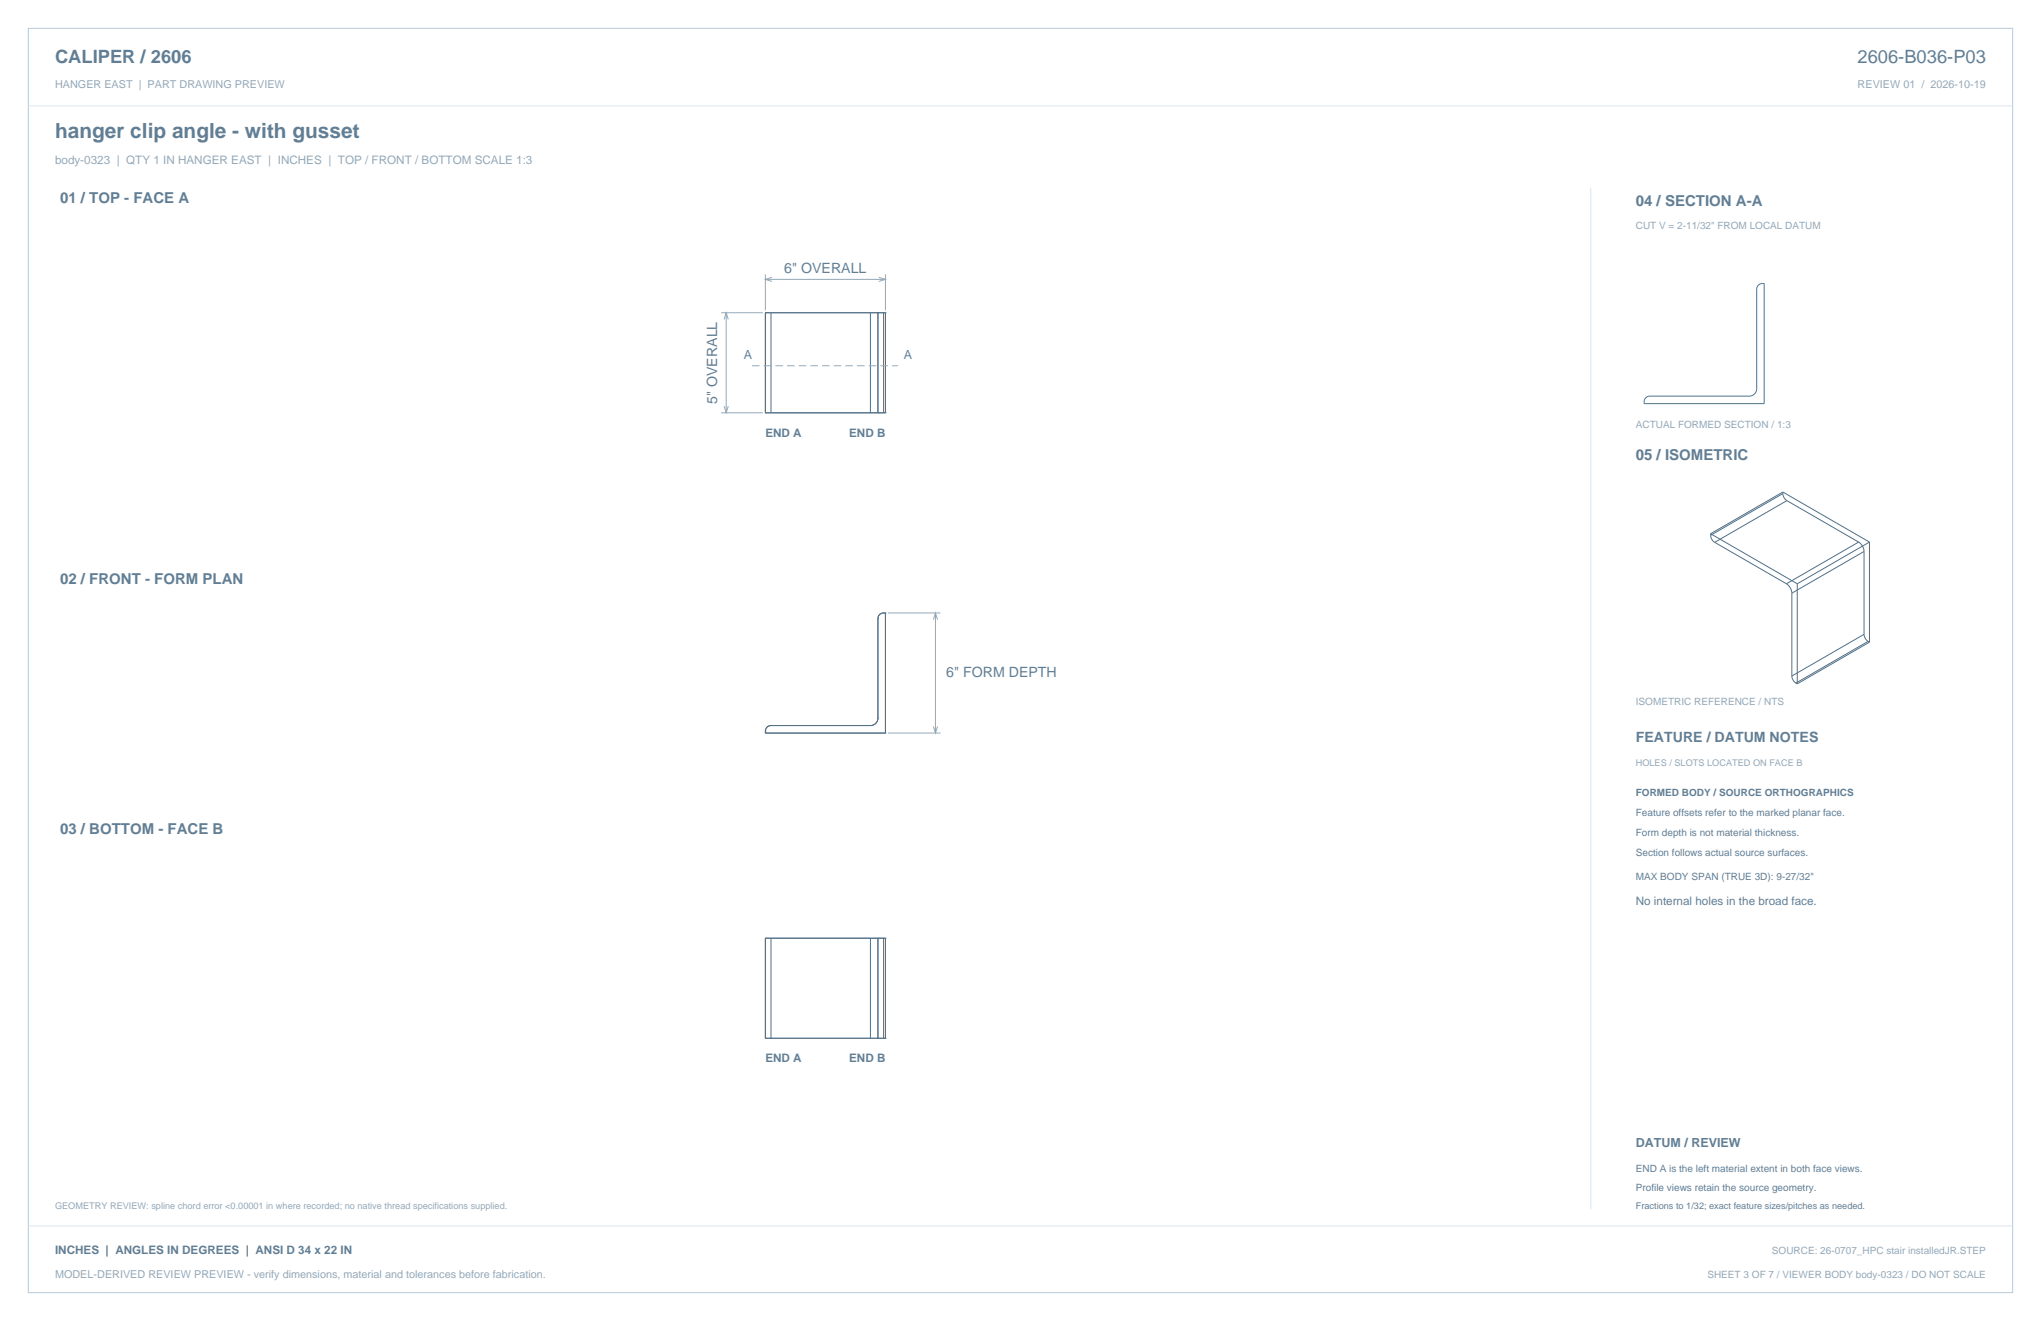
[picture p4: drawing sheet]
<svg xmlns="http://www.w3.org/2000/svg" width="864mm" height="559mm" viewBox="0 0 864 559" stroke-linecap="round" stroke-linejoin="round" font-family="sans-serif">
<defs><g id="words">
<text font-size="8.8" fill="#617e94" x="23.3" y="58.2">hanger clip angle - with gusset</text>
<g font-size="7.8" fill="#617e94">
<text x="23.3" y="26.8">CALIPER / 2606</text>
<text x="786" y="26.8">2606-B036-P03</text>
</g>
<g font-size="6.3" fill="#617e94">
<text x="25.4" y="86.1">01 / TOP - FACE A</text>
<text x="692.1" y="87.1">04 / SECTION A-A</text>
<text x="692.1" y="194.4">05 / ISOMETRIC</text>
<text x="25.4" y="246.9">02 / FRONT - FORM PLAN</text>
<text x="25.4" y="352.8">03 / BOTTOM - FACE B</text>
</g>
<g font-size="6" fill="#617e94">
<text x="331.9" y="115.4">6&quot; OVERALL</text>
<text x="303.4" y="170.9" transform="rotate(-90 303.4 170.9)">5&quot; OVERALL</text>
<text x="400.4" y="286.5">6&quot; FORM DEPTH</text>
<text x="692.1" y="314">FEATURE / DATUM NOTES</text>
</g>
<g font-size="5.3" fill="#617e94">
<text x="314.7" y="151.9">A</text>
<text x="382.4" y="151.9">A</text>
<text x="692.1" y="485.1">DATUM / REVIEW</text>
</g>
<text font-size="4.9" fill="#93a8b9" x="23.3" y="69.5">body-0323 | QTY 1 IN HANGER EAST | INCHES | TOP / FRONT / BOTTOM SCALE 1:3</text>
<g font-size="4.9" fill="#617e94">
<text x="323.8" y="184.9">END A</text>
<text x="359.3" y="184.9">END B</text>
<text x="692.1" y="382.8">No internal holes in the broad face.</text>
<text x="323.8" y="449.1">END A</text>
<text x="359.3" y="449.1">END B</text>
<text x="23.3" y="530.6">INCHES | ANGLES IN DEGREES | ANSI D 34 x 22 IN</text>
</g>
<g font-size="4.6" fill="#93a8b9">
<text x="23.3" y="37">HANGER EAST | PART DRAWING PREVIEW</text>
<text x="786" y="37">REVIEW 01 / 2026-10-19</text>
<text x="23.3" y="540.5">MODEL-DERIVED REVIEW PREVIEW - verify dimensions, material and tolerances before fabrication.</text>
</g>
<g font-size="4.2" fill="#93a8b9">
<text x="692.1" y="97">CUT V = 2-11/32&quot; FROM LOCAL DATUM</text>
<text x="692.1" y="181">ACTUAL FORMED SECTION / 1:3</text>
<text x="692.1" y="298.1">ISOMETRIC REFERENCE / NTS</text>
<text x="749.7" y="530.6">SOURCE: 26-0707_HPC stair installedJR.STEP</text>
<text x="722.4" y="540.5">SHEET 3 OF 7 / VIEWER BODY body-0323 / DO NOT SCALE</text>
</g>
<g font-size="4.2" fill="#617e94">
<text x="692.1" y="336.9">FORMED BODY / SOURCE ORTHOGRAPHICS</text>
<text x="692.1" y="345.4">Feature offsets refer to the marked planar face.</text>
<text x="692.1" y="353.8">Form depth is not material thickness.</text>
<text x="692.1" y="362.3">Section follows actual source surfaces.</text>
<text x="692.1" y="372.2">MAX BODY SPAN (TRUE 3D): 9-27/32&quot;</text>
<text x="692.1" y="495.7">END A is the left material extent in both face views.</text>
<text x="692.1" y="503.8">Profile views retain the source geometry.</text>
</g>
<g font-size="3.9" fill="#93a8b9">
<text x="692.1" y="323.8">HOLES / SLOTS LOCATED ON FACE B</text>
<text x="23.3" y="511.5">GEOMETRY REVIEW: spline chord error &lt;0.00001 in where recorded; no native thread specifications supplied.</text>
</g>
<text font-size="3.9" fill="#617e94" x="692.1" y="511.5">Fractions to 1/32; exact feature sizes/pitches as needed.</text>
</g></defs>
<path d="M12 12h839.6v534.8h-839.6z" fill="none" stroke="#b8cad8" stroke-width=".42"/>
<path d="M12 44.8h839.6M673.1 79.4v432.1M12 518.6h839.6" fill="none" stroke="#dbe5ed" stroke-width=".42"/>
<g fill="none" stroke="#536f85" stroke-width=".42">
<path d="M323.8 132.3h2.4v42.3h-2.4M323.8 132.3h50.8v42.3h-50.8M323.8 132.3v42.3M371.5 132.3h-3.2v42.3h3.2M371.5 132.3h2.4v42.3h-2.4M371.5 132.3v42.3M744 120.6l1-.6 1.5-.1v50.8h-50.8l.4-2.1 .8-.7 1-.3h42.3l1.2-.3 1-.7 .7-1 .2-1.1v-42.2zM754.4 208.8l.5 1.7 1.2 1.3M754.4 208.1l-30.6 17.7M754.4 208.1l36.6 21.2M754.4 208.1v.7M754.4 208.8l-30.6 17.6"/>
<path d="M756.1 211.8l30.3 17.5M756.1 211.8l-30.6 17.6M723.8 226.4l.5 1.7 1.2 1.3M723.8 225.8v.6M723.8 225.8l36.7 21.1M725.5 229.4l30.4 17.5M786.4 229.3l1.7 1.7 .6 2.3M786.4 229.3l-30.5 17.6M788.7 233.3l-30.5 17.6M788.7 233.3v35M791 229.3l-30.5 17.6M791 229.3v42.3"/>
<path d="M755.9 246.9l1.6 1.8 .7 2.2M758.2 250.9v35.1M760.5 246.9v42.4M788.7 268.3l.5 1.7 1.2 1.3M788.7 268.3l-30.5 17.7M790.4 271.3l.6 .3M790.4 271.3l-30.5 17.6M791 271.6l-30.5 17.7M758.2 286l.5 1.7 1.2 1.2M759.9 288.9l.6 .4M324.5 307.6l1.7-.7h42.2l1.1-.2 1-.7 .7-1 .3-1.2v-42.3l.3-1 .7-.8 2.1-.4v50.8h-50.8l.1-1.4zM323.8 396.9h2.4v42.3h-2.4"/>
<path d="M323.8 396.9h50.8v42.3h-50.8M323.8 396.9v42.3M371.5 396.9h-3.2v42.3h3.2M371.5 396.9h2.4v42.3h-2.4M371.5 396.9v42.3"/>
</g>
<g fill="none" stroke="#93a8b9" stroke-width=".42">
<path d="M323.8 116.1v15.1M323.8 118.2h50.8M326.7 117.3l-2.9 .9 2.9 .9M371.8 117.3l2.8 .9-2.8 .9M374.6 116.1v15.1M305.2 132.3h17.6M306.4 135.1l.9-2.8 .9 2.8M307.3 132.3v42.3M305.2 174.6h17.6M306.4 171.8l.9 2.8 .9-2.8M375.7 259.3h22.2M395.8 259.3v50.8"/>
<path d="M394.9 262.1l.9-2.8 .9 2.8M375.7 310.1h22.2M394.9 307.3l.9 2.8 .9-2.8"/>
</g>
<path d="M318.2 154.7h61.7" fill="none" stroke="#93a8b9" stroke-width=".42" stroke-dasharray="3.2 1.8" stroke-linecap="butt"/>
<use href="#words"/>
</svg>
